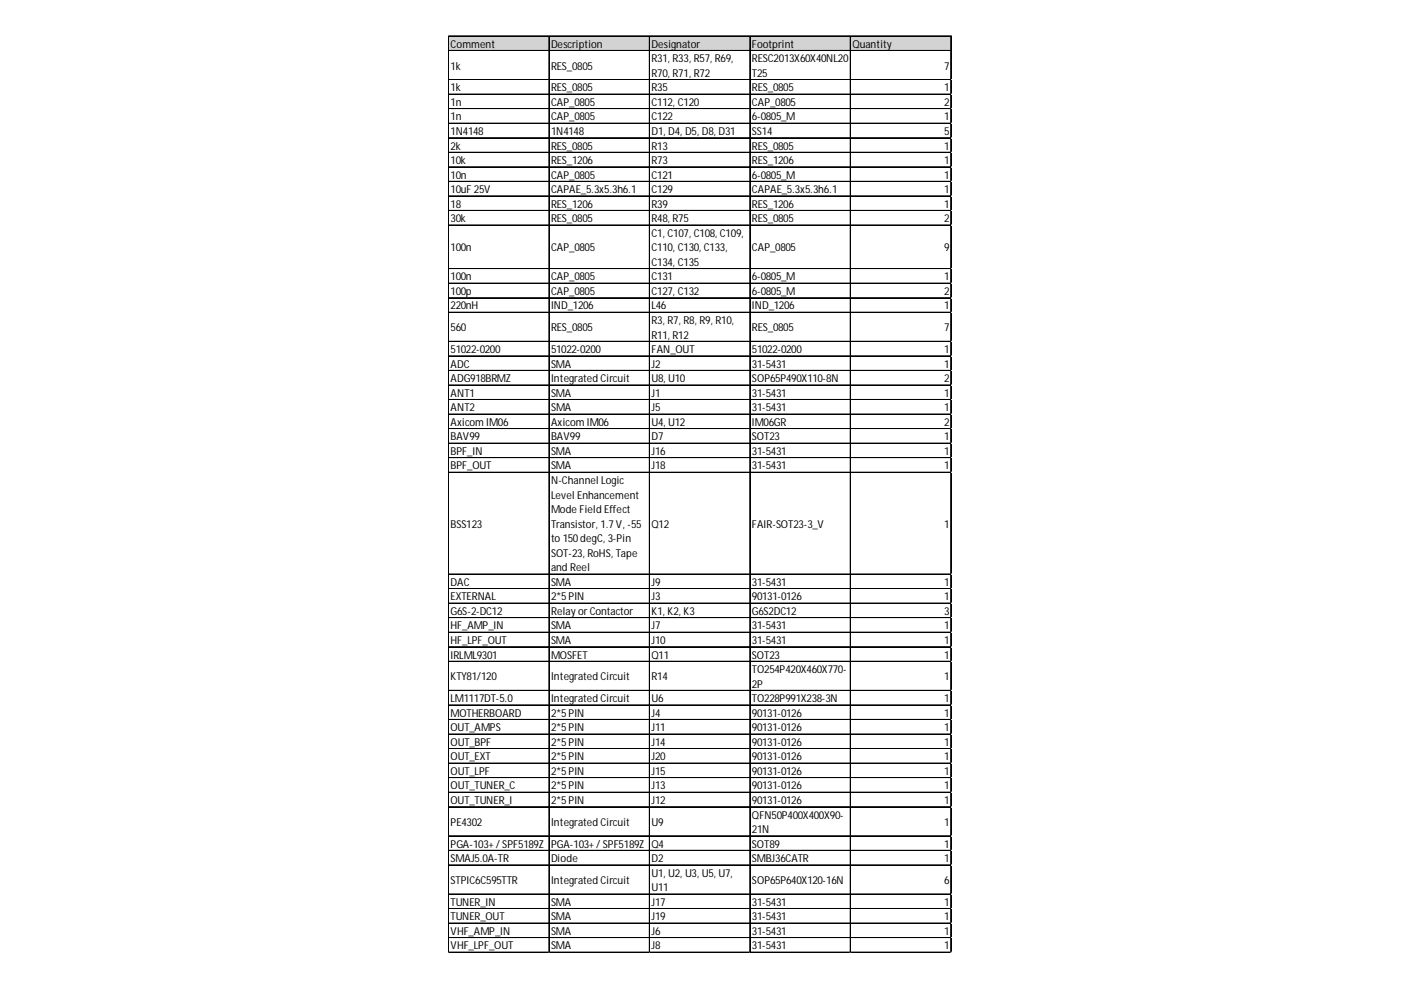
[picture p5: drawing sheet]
<svg xmlns="http://www.w3.org/2000/svg" width="297mm" height="210mm" viewBox="0 0 297 210" stroke-linecap="round" stroke-linejoin="round" font-family="sans-serif">
<defs><g id="words">
<g font-size="2.3">
<text x="95.5" y="10.1">Comment</text>
<text x="116.8" y="10.1">Description</text>
<text x="138.1" y="10.1">Designator</text>
<text x="159.4" y="10.1">Footprint</text>
<text x="180.7" y="10.1">Quantity</text>
<text x="95.5" y="14.7">1k</text>
<text x="116.8" y="14.7">RES_0805</text>
<text x="138.1" y="13.2">R31, R33, R57, R69,</text>
<text x="138.1" y="16.3">R70, R71, R72</text>
<text x="159.4" y="13.2">RESC2013X60X40NL20</text>
<text x="159.4" y="16.3">T25</text>
<text x="200.2" y="14.7">7</text>
<text x="95.5" y="19.4">1k</text>
<text x="95.5" y="22.4">1n</text>
<text x="116.8" y="19.4">RES_0805</text>
<text x="116.8" y="22.4">CAP_0805</text>
<text x="138.1" y="19.4">R35</text>
<text x="138.1" y="22.4">C112, C120</text>
<text x="159.4" y="19.4">RES_0805</text>
<text x="159.4" y="22.4">CAP_0805</text>
<text x="200.2" y="19.4">1</text>
<text x="200.2" y="22.4">2</text>
<text x="95.5" y="25.5">1n</text>
<text x="95.5" y="28.6">1N4148</text>
<text x="116.8" y="25.5">CAP_0805</text>
<text x="116.8" y="28.6">1N4148</text>
<text x="138.1" y="25.5">C122</text>
<text x="138.1" y="28.6">D1, D4, D5, D8, D31</text>
<text x="159.4" y="25.5">6-0805_M</text>
<text x="159.4" y="28.6">SS14</text>
<text x="200.2" y="25.5">1</text>
<text x="200.2" y="28.6">5</text>
<text x="95.5" y="31.7">2k</text>
<text x="95.5" y="34.8">10k</text>
<text x="116.8" y="31.7">RES_0805</text>
<text x="116.8" y="34.8">RES_1206</text>
<text x="138.1" y="31.7">R13</text>
<text x="138.1" y="34.8">R73</text>
<text x="159.4" y="31.7">RES_0805</text>
<text x="159.4" y="34.8">RES_1206</text>
<text x="200.2" y="31.7">1</text>
<text x="200.2" y="34.8">1</text>
<text x="95.5" y="37.9">10n</text>
<text x="95.5" y="40.9">10uF 25V</text>
<text x="116.8" y="37.9">CAP_0805</text>
<text x="116.8" y="40.9">CAPAE_5.3x5.3h6.1</text>
<text x="138.1" y="37.9">C121</text>
<text x="138.1" y="40.9">C129</text>
<text x="159.4" y="37.9">6-0805_M</text>
<text x="159.4" y="40.9">CAPAE_5.3x5.3h6.1</text>
<text x="200.2" y="37.9">1</text>
<text x="200.2" y="40.9">1</text>
<text x="95.5" y="44">18</text>
<text x="95.5" y="47.1">30k</text>
<text x="116.8" y="44">RES_1206</text>
<text x="116.8" y="47.1">RES_0805</text>
<text x="138.1" y="44">R39</text>
<text x="138.1" y="47.1">R48, R75</text>
<text x="159.4" y="44">RES_1206</text>
<text x="159.4" y="47.1">RES_0805</text>
<text x="200.2" y="44">1</text>
<text x="200.2" y="47.1">2</text>
<text x="95.5" y="53.3">100n</text>
<text x="116.8" y="53.3">CAP_0805</text>
<text x="138.1" y="50.2">C1, C107, C108, C109,</text>
<text x="138.1" y="53.3">C110, C130, C133,</text>
<text x="159.4" y="53.3">CAP_0805</text>
<text x="200.2" y="53.3">9</text>
<text x="95.5" y="59.5">100n</text>
<text x="116.8" y="59.5">CAP_0805</text>
<text x="138.1" y="56.4">C134, C135</text>
<text x="138.1" y="59.5">C131</text>
<text x="159.4" y="59.5">6-0805_M</text>
<text x="200.2" y="59.5">1</text>
<text x="95.5" y="62.5">100p</text>
<text x="95.5" y="65.6">220nH</text>
<text x="116.8" y="62.5">CAP_0805</text>
<text x="116.8" y="65.6">IND_1206</text>
<text x="138.1" y="62.5">C127, C132</text>
<text x="138.1" y="65.6">L46</text>
<text x="159.4" y="62.5">6-0805_M</text>
<text x="159.4" y="65.6">IND_1206</text>
<text x="200.2" y="62.5">2</text>
<text x="200.2" y="65.6">1</text>
<text x="95.5" y="70.2">560</text>
<text x="116.8" y="70.2">RES_0805</text>
<text x="138.1" y="68.7">R3, R7, R8, R9, R10,</text>
<text x="138.1" y="71.8">R11, R12</text>
<text x="159.4" y="70.2">RES_0805</text>
<text x="200.2" y="70.2">7</text>
<text x="95.5" y="74.9">51022-0200</text>
<text x="95.5" y="78">ADC</text>
<text x="116.8" y="74.9">51022-0200</text>
<text x="116.8" y="78">SMA</text>
<text x="138.1" y="74.9">FAN_OUT</text>
<text x="138.1" y="78">J2</text>
<text x="159.4" y="74.9">51022-0200</text>
<text x="159.4" y="78">31-5431</text>
<text x="200.2" y="74.9">1</text>
<text x="200.2" y="78">1</text>
<text x="95.5" y="81">ADG918BRMZ</text>
<text x="116.8" y="81">Integrated Circuit</text>
<text x="138.1" y="81">U8, U10</text>
<text x="159.4" y="81">SOP65P490X110-8N</text>
<text x="200.2" y="81">2</text>
<text x="95.5" y="84.1">ANT1</text>
<text x="95.5" y="87.2">ANT2</text>
<text x="116.8" y="84.1">SMA</text>
<text x="116.8" y="87.2">SMA</text>
<text x="138.1" y="84.1">J1</text>
<text x="138.1" y="87.2">J5</text>
<text x="159.4" y="84.1">31-5431</text>
<text x="159.4" y="87.2">31-5431</text>
<text x="200.2" y="84.1">1</text>
<text x="200.2" y="87.2">1</text>
<text x="95.5" y="90.3">Axicom IM06</text>
<text x="95.5" y="93.4">BAV99</text>
<text x="116.8" y="90.3">Axicom IM06</text>
<text x="116.8" y="93.4">BAV99</text>
<text x="138.1" y="90.3">U4, U12</text>
<text x="138.1" y="93.4">D7</text>
<text x="159.4" y="90.3">IM06GR</text>
<text x="159.4" y="93.4">SOT23</text>
<text x="200.2" y="90.3">2</text>
<text x="200.2" y="93.4">1</text>
<text x="95.5" y="96.5">BPF_IN</text>
<text x="95.5" y="99.5">BPF_OUT</text>
<text x="116.8" y="96.5">SMA</text>
<text x="116.8" y="99.5">SMA</text>
<text x="138.1" y="96.5">J16</text>
<text x="138.1" y="99.5">J18</text>
<text x="159.4" y="96.5">31-5431</text>
<text x="159.4" y="99.5">31-5431</text>
<text x="200.2" y="96.5">1</text>
<text x="200.2" y="99.5">1</text>
<text x="116.8" y="102.6">N-Channel Logic</text>
<text x="116.8" y="105.7">Level Enhancement</text>
<text x="95.5" y="111.9">BSS123</text>
<text x="116.8" y="108.8">Mode Field Effect</text>
<text x="116.8" y="111.9">Transistor, 1.7V, -55</text>
<text x="138.1" y="111.9">Q12</text>
<text x="159.4" y="111.9">FAIR-SOT23-3_V</text>
<text x="200.2" y="111.9">1</text>
<text x="116.8" y="115">to 150degC, 3-Pin</text>
<text x="116.8" y="118">SOT-23, RoHS, Tape</text>
<text x="95.5" y="124.2">DAC</text>
<text x="116.8" y="121.1">and Reel</text>
<text x="116.8" y="124.2">SMA</text>
<text x="138.1" y="124.2">J9</text>
<text x="159.4" y="124.2">31-5431</text>
<text x="200.2" y="124.2">1</text>
<text x="95.5" y="127.3">EXTERNAL</text>
<text x="95.5" y="130.4">G6S-2-DC12</text>
<text x="116.8" y="127.3">2*5PIN</text>
<text x="116.8" y="130.4">RelayorContactor</text>
<text x="138.1" y="127.3">J3</text>
<text x="138.1" y="130.4">K1, K2, K3</text>
<text x="159.4" y="127.3">90131-0126</text>
<text x="159.4" y="130.4">G6S2DC12</text>
<text x="200.2" y="127.3">1</text>
<text x="200.2" y="130.4">3</text>
<text x="95.5" y="133.5">HF_AMP_IN</text>
<text x="95.5" y="136.5">HF_LPF_OUT</text>
<text x="116.8" y="133.5">SMA</text>
<text x="116.8" y="136.5">SMA</text>
<text x="138.1" y="133.5">J7</text>
<text x="138.1" y="136.5">J10</text>
<text x="159.4" y="133.5">31-5431</text>
<text x="159.4" y="136.5">31-5431</text>
<text x="200.2" y="133.5">1</text>
<text x="200.2" y="136.5">1</text>
<text x="95.5" y="139.6">IRLML9301</text>
<text x="116.8" y="139.6">MOSFET</text>
<text x="138.1" y="139.6">Q11</text>
<text x="159.4" y="139.6">SOT23</text>
<text x="159.4" y="142.7">TO254P420X460X770-</text>
<text x="200.2" y="139.6">1</text>
<text x="95.5" y="144.2">KTY81/120</text>
<text x="95.5" y="148.9">LM1117DT-5.0</text>
<text x="116.8" y="144.2">Integrated Circuit</text>
<text x="116.8" y="148.9">Integrated Circuit</text>
<text x="138.1" y="144.2">R14</text>
<text x="138.1" y="148.9">U6</text>
<text x="159.4" y="145.8">2P</text>
<text x="159.4" y="148.9">TO228P991X238-3N</text>
<text x="200.2" y="144.2">1</text>
<text x="200.2" y="148.9">1</text>
<text x="95.5" y="152">MOTHERBOARD</text>
<text x="95.5" y="155">OUT_AMPS</text>
<text x="116.8" y="152">2*5PIN</text>
<text x="116.8" y="155">2*5PIN</text>
<text x="138.1" y="152">J4</text>
<text x="138.1" y="155">J11</text>
<text x="159.4" y="152">90131-0126</text>
<text x="159.4" y="155">90131-0126</text>
<text x="200.2" y="152">1</text>
<text x="200.2" y="155">1</text>
<text x="95.5" y="158.1">OUT_BPF</text>
<text x="95.5" y="161.2">OUT_EXT</text>
<text x="116.8" y="158.1">2*5PIN</text>
<text x="116.8" y="161.2">2*5PIN</text>
<text x="138.1" y="158.1">J14</text>
<text x="138.1" y="161.2">J20</text>
<text x="159.4" y="158.1">90131-0126</text>
<text x="159.4" y="161.2">90131-0126</text>
<text x="200.2" y="158.1">1</text>
<text x="200.2" y="161.2">1</text>
<text x="95.5" y="164.3">OUT_LPF</text>
<text x="95.5" y="167.4">OUT_TUNER_C</text>
<text x="116.8" y="164.3">2*5PIN</text>
<text x="116.8" y="167.4">2*5PIN</text>
<text x="138.1" y="164.3">J15</text>
<text x="138.1" y="167.4">J13</text>
<text x="159.4" y="164.3">90131-0126</text>
<text x="159.4" y="167.4">90131-0126</text>
<text x="200.2" y="164.3">1</text>
<text x="200.2" y="167.4">1</text>
<text x="95.5" y="170.5">OUT_TUNER_I</text>
<text x="116.8" y="170.5">2*5PIN</text>
<text x="138.1" y="170.5">J12</text>
<text x="159.4" y="170.5">90131-0126</text>
<text x="159.4" y="173.5">QFN50P400X400X90-</text>
<text x="200.2" y="170.5">1</text>
<text x="95.5" y="175.1">PE4302</text>
<text x="95.5" y="179.7">PGA-103+/SPF5189Z</text>
<text x="116.8" y="175.1">Integrated Circuit</text>
<text x="116.8" y="179.7">PGA-103+/SPF5189Z</text>
<text x="138.1" y="175.1">U9</text>
<text x="138.1" y="179.7">Q4</text>
<text x="159.4" y="176.6">21N</text>
<text x="159.4" y="179.7">SOT89</text>
<text x="200.2" y="175.1">1</text>
<text x="200.2" y="179.7">1</text>
<text x="95.5" y="182.8">SMAJ5.0A-TR</text>
<text x="116.8" y="182.8">Diode</text>
<text x="138.1" y="182.8">D2</text>
<text x="138.1" y="185.9">U1, U2, U3, U5, U7,</text>
<text x="159.4" y="182.8">SMBJ36CATR</text>
<text x="200.2" y="182.8">1</text>
<text x="95.5" y="187.4">STPIC6C595TTR</text>
<text x="116.8" y="187.4">Integrated Circuit</text>
<text x="138.1" y="189">U11</text>
<text x="159.4" y="187.4">SOP65P640X120-16N</text>
<text x="200.2" y="187.4">6</text>
<text x="95.5" y="192">TUNER_IN</text>
<text x="95.5" y="195.1">TUNER_OUT</text>
<text x="116.8" y="192">SMA</text>
<text x="116.8" y="195.1">SMA</text>
<text x="138.1" y="192">J17</text>
<text x="138.1" y="195.1">J19</text>
<text x="159.4" y="192">31-5431</text>
<text x="159.4" y="195.1">31-5431</text>
<text x="200.2" y="192">1</text>
<text x="200.2" y="195.1">1</text>
<text x="95.5" y="198.2">VHF_AMP_IN</text>
<text x="95.5" y="201.3">VHF_LPF_OUT</text>
<text x="116.8" y="198.2">SMA</text>
<text x="116.8" y="201.3">SMA</text>
<text x="138.1" y="198.2">J6</text>
<text x="138.1" y="201.3">J8</text>
<text x="159.4" y="198.2">31-5431</text>
<text x="159.4" y="201.3">31-5431</text>
<text x="200.2" y="198.2">1</text>
<text x="200.2" y="201.3">1</text>
</g>
</g></defs>
<path d="M95.2 7.7h106.5v3.1h-106.5z" fill="#d3d3d3"/>
<g fill="none" stroke="#000" stroke-width=".21">
<path d="M95.1 7.6v194.4M95.2 7.6v194.4M95.2 7.6h106.5M95.2 7.7h106.5M95.2 10.7h106.5M95.2 10.8h106.5M95.2 16.9h106.5M95.2 19.9h106.5M116.4 7.8v194.2M137.7 7.8v194.2M159 7.8v194.2M180.3 7.8v194.2"/>
<path d="M201.6 7.8v194.2M95.2 20h106.5M95.2 23h106.5M95.2 23.1h106.5M95.2 26.1h106.5M95.2 26.2h106.5M95.2 29.2h106.5M95.2 29.3h106.5M95.2 32.3h106.5M95.2 35.4h106.5M95.2 38.4h106.5M95.2 38.5h106.5"/>
<path d="M95.2 41.5h106.5M95.2 41.6h106.5M95.2 44.6h106.5M95.2 44.7h106.5M95.2 47.7h106.5M95.2 47.8h106.5M95.2 56.9h106.5M95.2 57h106.5M95.2 60h106.5M95.2 60.1h106.5M95.2 63.1h106.5M95.2 63.2h106.5"/>
<path d="M95.2 66.2h106.5M95.2 66.3h106.5M95.2 72.4h106.5M95.2 75.4h106.5M95.2 75.5h106.5M95.2 78.5h106.5M95.2 78.6h106.5M95.2 81.6h106.5M95.2 81.7h106.5M95.2 84.7h106.5M95.2 84.8h106.5M95.2 87.8h106.5"/>
<path d="M95.2 87.9h106.5M95.2 90.9h106.5M95.2 93.9h106.5M95.2 94h106.5M95.2 97h106.5M95.2 97.1h106.5M95.2 100.1h106.5M95.2 100.2h106.5M95.2 121.7h106.5M95.2 121.8h106.5M95.2 124.8h106.5M95.2 124.9h106.5"/>
<path d="M95.2 127.9h106.5M95.2 130.9h106.5M95.2 131h106.5M95.2 134h106.5M95.2 134.1h106.5M95.2 137.1h106.5M95.2 137.2h106.5M95.2 140.2h106.5M95.2 140.3h106.5M95.2 146.4h106.5M95.2 149.4h106.5M95.2 149.5h106.5"/>
<path d="M95.2 152.5h106.5M95.2 152.6h106.5M95.2 155.6h106.5M95.2 155.7h106.5M95.2 158.7h106.5M95.2 158.8h106.5M95.2 161.8h106.5M95.2 161.9h106.5M95.2 164.9h106.5M95.2 167.9h106.5M95.2 168h106.5M95.2 171h106.5"/>
<path d="M95.2 171.1h106.5M95.2 177.2h106.5M95.2 177.3h106.5M95.2 180.3h106.5M95.2 180.4h106.5M95.2 183.4h106.5M95.2 189.5h106.5M95.2 189.6h106.5M95.2 192.6h106.5M95.2 192.7h106.5M95.2 195.7h106.5M95.2 195.8h106.5"/>
<path d="M95.2 198.8h106.5M95.2 198.9h106.5M95.2 201.9h106.5"/>
</g>
<path d="M95.1 202v.1" fill="none" stroke="#d4d4d4" stroke-width=".21"/>
<path d="M95.1 202l.1 .1z" fill="#d4d4d4"/>
<path d="M116.4 202v.1" fill="none" stroke="#d4d4d4" stroke-width=".21"/>
<path d="M116.4 202l.1 .1z" fill="#d4d4d4"/>
<path d="M137.7 202v.1" fill="none" stroke="#d4d4d4" stroke-width=".21"/>
<path d="M137.7 202l.1 .1z" fill="#d4d4d4"/>
<path d="M159 202v.1" fill="none" stroke="#d4d4d4" stroke-width=".21"/>
<path d="M159 202l.1 .1z" fill="#d4d4d4"/>
<path d="M180.3 202v.1" fill="none" stroke="#d4d4d4" stroke-width=".21"/>
<path d="M180.3 202l.1 .1z" fill="#d4d4d4"/>
<path d="M201.6 202v.1" fill="none" stroke="#d4d4d4" stroke-width=".21"/>
<path d="M201.6 202l.1 .1z" fill="#d4d4d4"/>
<path d="M201.7 16.9h.1" fill="none" stroke="#d4d4d4" stroke-width=".21"/>
<path d="M201.7 16.9v.1z" fill="#d4d4d4"/>
<path d="M201.7 19.9h.1" fill="none" stroke="#d4d4d4" stroke-width=".21"/>
<path d="M201.7 19.9v.2z" fill="#d4d4d4"/>
<path d="M201.7 23h.1" fill="none" stroke="#d4d4d4" stroke-width=".21"/>
<path d="M201.7 23v.2z" fill="#d4d4d4"/>
<path d="M201.7 26.1h.1" fill="none" stroke="#d4d4d4" stroke-width=".21"/>
<path d="M201.7 26.1v.2z" fill="#d4d4d4"/>
<path d="M201.7 29.2h.1" fill="none" stroke="#d4d4d4" stroke-width=".21"/>
<path d="M201.7 29.2v.1z" fill="#d4d4d4"/>
<path d="M201.7 32.3h.1" fill="none" stroke="#d4d4d4" stroke-width=".21"/>
<path d="M201.7 32.3v.1z" fill="#d4d4d4"/>
<path d="M201.7 35.4h.1" fill="none" stroke="#d4d4d4" stroke-width=".21"/>
<path d="M201.7 35.4v.1z" fill="#d4d4d4"/>
<path d="M201.7 38.4h.1" fill="none" stroke="#d4d4d4" stroke-width=".21"/>
<path d="M201.7 38.4v.2z" fill="#d4d4d4"/>
<path d="M201.7 41.5h.1" fill="none" stroke="#d4d4d4" stroke-width=".21"/>
<path d="M201.7 41.5v.2z" fill="#d4d4d4"/>
<path d="M201.7 44.6h.1" fill="none" stroke="#d4d4d4" stroke-width=".21"/>
<path d="M201.7 44.6v.2z" fill="#d4d4d4"/>
<path d="M201.7 47.7h.1" fill="none" stroke="#d4d4d4" stroke-width=".21"/>
<path d="M201.7 47.7v.1z" fill="#d4d4d4"/>
<path d="M201.7 56.9h.1" fill="none" stroke="#d4d4d4" stroke-width=".21"/>
<path d="M201.7 56.9v.2z" fill="#d4d4d4"/>
<path d="M201.7 60h.1" fill="none" stroke="#d4d4d4" stroke-width=".21"/>
<path d="M201.7 60v.2z" fill="#d4d4d4"/>
<path d="M201.7 63.1h.1" fill="none" stroke="#d4d4d4" stroke-width=".21"/>
<path d="M201.7 63.1v.2z" fill="#d4d4d4"/>
<path d="M201.7 66.2h.1" fill="none" stroke="#d4d4d4" stroke-width=".21"/>
<path d="M201.7 66.2v.1z" fill="#d4d4d4"/>
<path d="M201.7 72.4h.1" fill="none" stroke="#d4d4d4" stroke-width=".21"/>
<path d="M201.7 72.4v.1z" fill="#d4d4d4"/>
<path d="M201.7 75.4h.1" fill="none" stroke="#d4d4d4" stroke-width=".21"/>
<path d="M201.7 75.4v.2z" fill="#d4d4d4"/>
<path d="M201.7 78.5h.1" fill="none" stroke="#d4d4d4" stroke-width=".21"/>
<path d="M201.7 78.5v.2z" fill="#d4d4d4"/>
<path d="M201.7 81.6h.1" fill="none" stroke="#d4d4d4" stroke-width=".21"/>
<path d="M201.7 81.6v.2z" fill="#d4d4d4"/>
<path d="M201.7 84.7h.1" fill="none" stroke="#d4d4d4" stroke-width=".21"/>
<path d="M201.7 84.7v.1z" fill="#d4d4d4"/>
<path d="M201.7 87.8h.1" fill="none" stroke="#d4d4d4" stroke-width=".21"/>
<path d="M201.7 87.8v.1z" fill="#d4d4d4"/>
<path d="M201.7 90.9h.1" fill="none" stroke="#d4d4d4" stroke-width=".21"/>
<path d="M201.7 90.9v.1z" fill="#d4d4d4"/>
<path d="M201.7 93.9h.1" fill="none" stroke="#d4d4d4" stroke-width=".21"/>
<path d="M201.7 93.9v.2z" fill="#d4d4d4"/>
<path d="M201.7 97h.1" fill="none" stroke="#d4d4d4" stroke-width=".21"/>
<path d="M201.7 97v.2z" fill="#d4d4d4"/>
<path d="M201.7 100.1h.1" fill="none" stroke="#d4d4d4" stroke-width=".21"/>
<path d="M201.7 100.1v.2z" fill="#d4d4d4"/>
<path d="M201.7 121.7h.1" fill="none" stroke="#d4d4d4" stroke-width=".21"/>
<path d="M201.7 121.7v.1z" fill="#d4d4d4"/>
<path d="M201.7 124.8h.1" fill="none" stroke="#d4d4d4" stroke-width=".21"/>
<path d="M201.7 124.8v.1z" fill="#d4d4d4"/>
<path d="M201.7 127.9h.1" fill="none" stroke="#d4d4d4" stroke-width=".21"/>
<path d="M201.7 127.9v.1z" fill="#d4d4d4"/>
<path d="M201.7 130.9h.1" fill="none" stroke="#d4d4d4" stroke-width=".21"/>
<path d="M201.7 130.9v.2z" fill="#d4d4d4"/>
<path d="M201.7 134h.1" fill="none" stroke="#d4d4d4" stroke-width=".21"/>
<path d="M201.7 134v.2z" fill="#d4d4d4"/>
<path d="M201.7 137.1h.1" fill="none" stroke="#d4d4d4" stroke-width=".21"/>
<path d="M201.7 137.1v.2z" fill="#d4d4d4"/>
<path d="M201.7 140.2h.1" fill="none" stroke="#d4d4d4" stroke-width=".21"/>
<path d="M201.7 140.2v.2z" fill="#d4d4d4"/>
<path d="M201.7 146.4h.1" fill="none" stroke="#d4d4d4" stroke-width=".21"/>
<path d="M201.7 146.4v.1z" fill="#d4d4d4"/>
<path d="M201.7 149.4h.1" fill="none" stroke="#d4d4d4" stroke-width=".21"/>
<path d="M201.7 149.4v.2z" fill="#d4d4d4"/>
<path d="M201.7 152.5h.1" fill="none" stroke="#d4d4d4" stroke-width=".21"/>
<path d="M201.7 152.5v.2z" fill="#d4d4d4"/>
<path d="M201.7 155.6h.1" fill="none" stroke="#d4d4d4" stroke-width=".21"/>
<path d="M201.7 155.6v.2z" fill="#d4d4d4"/>
<path d="M201.7 158.7h.1" fill="none" stroke="#d4d4d4" stroke-width=".21"/>
<path d="M201.7 158.7v.2z" fill="#d4d4d4"/>
<path d="M201.7 161.8h.1" fill="none" stroke="#d4d4d4" stroke-width=".21"/>
<path d="M201.7 161.8v.1z" fill="#d4d4d4"/>
<path d="M201.7 164.9h.1" fill="none" stroke="#d4d4d4" stroke-width=".21"/>
<path d="M201.7 164.9v.1z" fill="#d4d4d4"/>
<path d="M201.7 167.9h.1" fill="none" stroke="#d4d4d4" stroke-width=".21"/>
<path d="M201.7 167.9v.2z" fill="#d4d4d4"/>
<path d="M201.7 171h.1" fill="none" stroke="#d4d4d4" stroke-width=".21"/>
<path d="M201.7 171v.2z" fill="#d4d4d4"/>
<path d="M201.7 177.2h.1" fill="none" stroke="#d4d4d4" stroke-width=".21"/>
<path d="M201.7 177.2v.2z" fill="#d4d4d4"/>
<path d="M201.7 180.3h.1" fill="none" stroke="#d4d4d4" stroke-width=".21"/>
<path d="M201.7 180.3v.1z" fill="#d4d4d4"/>
<path d="M201.7 183.4h.1" fill="none" stroke="#d4d4d4" stroke-width=".21"/>
<path d="M201.7 183.4v.1z" fill="#d4d4d4"/>
<path d="M201.7 189.5h.1" fill="none" stroke="#d4d4d4" stroke-width=".21"/>
<path d="M201.7 189.5v.2z" fill="#d4d4d4"/>
<path d="M201.7 192.6h.1" fill="none" stroke="#d4d4d4" stroke-width=".21"/>
<path d="M201.7 192.6v.2z" fill="#d4d4d4"/>
<path d="M201.7 195.7h.1" fill="none" stroke="#d4d4d4" stroke-width=".21"/>
<path d="M201.7 195.7v.2z" fill="#d4d4d4"/>
<path d="M201.7 198.8h.1" fill="none" stroke="#d4d4d4" stroke-width=".21"/>
<path d="M201.7 198.8v.1z" fill="#d4d4d4"/>
<path d="M201.7 201.9h.1" fill="none" stroke="#d4d4d4" stroke-width=".21"/>
<path d="M201.7 201.9v.1z" fill="#d4d4d4"/>
<use href="#words"/>
</svg>
